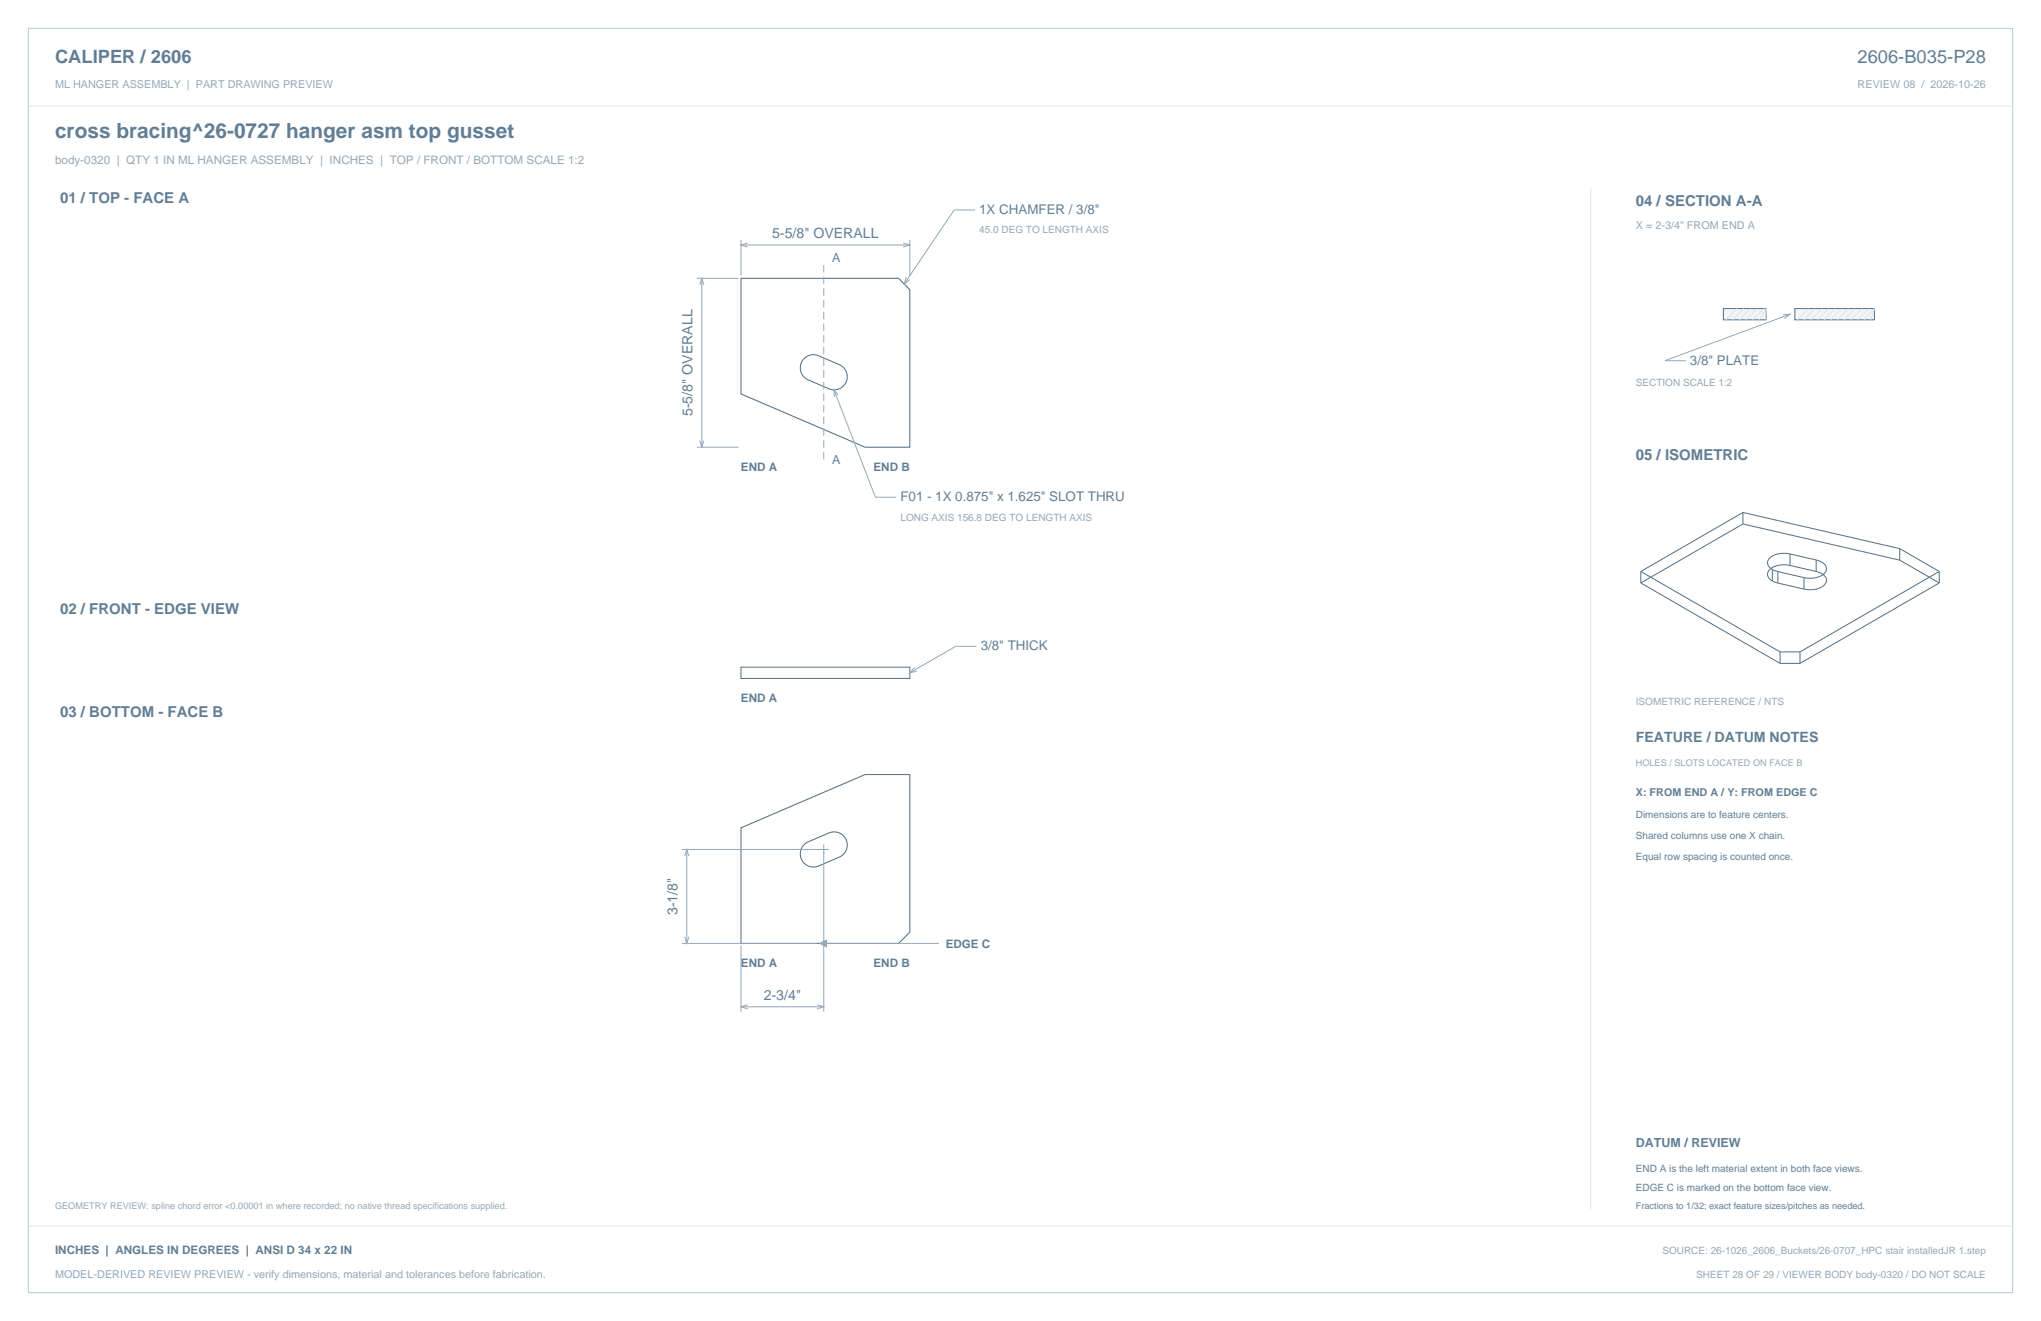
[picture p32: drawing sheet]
<svg xmlns="http://www.w3.org/2000/svg" width="864mm" height="559mm" viewBox="0 0 864 559" stroke-linecap="round" stroke-linejoin="round" font-family="sans-serif">
<defs><g id="words">
<text font-size="8.8" fill="#617e94" x="23.3" y="58.2">cross bracing^26-0727 hanger asm top gusset</text>
<g font-size="7.8" fill="#617e94">
<text x="23.3" y="26.8">CALIPER / 2606</text>
<text x="786" y="26.8">2606-B035-P28</text>
</g>
<g font-size="6.3" fill="#617e94">
<text x="25.4" y="86.1">01 / TOP - FACE A</text>
<text x="692.1" y="87.1">04 / SECTION A-A</text>
<text x="692.1" y="194.4">05 / ISOMETRIC</text>
<text x="25.4" y="259.6">02 / FRONT - EDGE VIEW</text>
<text x="25.4" y="303.4">03 / BOTTOM - FACE B</text>
</g>
<g font-size="6" fill="#617e94">
<text x="326.7" y="100.8">5-5/8&quot; OVERALL</text>
<text x="293.1" y="176" transform="rotate(-90 293.1 176)">5-5/8&quot; OVERALL</text>
<text x="692.1" y="314">FEATURE / DATUM NOTES</text>
<text x="286.7" y="387.1" transform="rotate(-90 286.7 387.1)">3-1/8&quot;</text>
<text x="323.1" y="423.1">2-3/4&quot;</text>
</g>
<g font-size="5.6" fill="#617e94">
<text x="414.3" y="90.6">1X CHAMFER / 3/8&quot;</text>
<text x="715.1" y="154.3">3/8&quot; PLATE</text>
<text x="381" y="212.1">F01 - 1X 0.875&quot; x 1.625&quot; SLOT THRU</text>
<text x="415" y="275.2">3/8&quot; THICK</text>
</g>
<g font-size="5.3" fill="#617e94">
<text x="352.1" y="111">A</text>
<text x="352.1" y="196.2">A</text>
<text x="692.1" y="485.1">DATUM / REVIEW</text>
</g>
<text font-size="4.9" fill="#93a8b9" x="23.3" y="69.5">body-0320 | QTY 1 IN ML HANGER ASSEMBLY | INCHES | TOP / FRONT / BOTTOM SCALE 1:2</text>
<g font-size="4.9" fill="#617e94">
<text x="313.5" y="199.4">END A</text>
<text x="369.6" y="199.4">END B</text>
<text x="313.5" y="296.9">END A</text>
<text x="400.1" y="400.8">EDGE C</text>
<text x="313.5" y="409">END A</text>
<text x="369.6" y="409">END B</text>
<text x="23.3" y="530.6">INCHES | ANGLES IN DEGREES | ANSI D 34 x 22 IN</text>
</g>
<g font-size="4.6" fill="#93a8b9">
<text x="23.3" y="37">ML HANGER ASSEMBLY | PART DRAWING PREVIEW</text>
<text x="786" y="37">REVIEW 08 / 2026-10-26</text>
<text x="692.1" y="97">X = 2-3/4&quot; FROM END A</text>
<text x="23.3" y="540.5">MODEL-DERIVED REVIEW PREVIEW - verify dimensions, material and tolerances before fabrication.</text>
</g>
<text font-size="4.6" fill="#617e94" x="692.1" y="336.9">X: FROM END A / Y: FROM EDGE C</text>
<g font-size="4.2" fill="#93a8b9">
<text x="414.3" y="98.7">45.0 DEG TO LENGTH AXIS</text>
<text x="692.1" y="163.2">SECTION SCALE 1:2</text>
<text x="381" y="220.2">LONG AXIS 156.8 DEG TO LENGTH AXIS</text>
<text x="692.1" y="298.1">ISOMETRIC REFERENCE / NTS</text>
<text x="703.4" y="530.6">SOURCE: 26-1026_2606_Buckets/26-0707_HPC stair installedJR 1.step</text>
<text x="717.7" y="540.5">SHEET 28 OF 29 / VIEWER BODY body-0320 / DO NOT SCALE</text>
</g>
<g font-size="4.2" fill="#617e94">
<text x="692.1" y="346.1">Dimensions are to feature centers.</text>
<text x="692.1" y="354.9">Shared columns use one X chain.</text>
<text x="692.1" y="363.7">Equal row spacing is counted once.</text>
<text x="692.1" y="495.7">END A is the left material extent in both face views.</text>
<text x="692.1" y="503.8">EDGE C is marked on the bottom face view.</text>
</g>
<g font-size="3.9" fill="#93a8b9">
<text x="692.1" y="323.8">HOLES / SLOTS LOCATED ON FACE B</text>
<text x="23.3" y="511.5">GEOMETRY REVIEW: spline chord error &lt;0.00001 in where recorded; no native thread specifications supplied.</text>
</g>
<text font-size="3.9" fill="#617e94" x="692.1" y="511.5">Fractions to 1/32; exact feature sizes/pitches as needed.</text>
</g></defs>
<path d="M12 12h839.6v534.8h-839.6z" fill="none" stroke="#b8cad8" stroke-width=".42"/>
<path d="M12 44.8h839.6M673.1 79.4v432.1" fill="none" stroke="#dbe5ed" stroke-width=".42"/>
<path d="M313.5 117.7h66.7l4.8 4.8v66.7h-19l-52.5-22.6zM340.3 151.6a5.6 5.6 0 0 1 5.3-1.4l9.5 4.1a5.6 5.6 0 0 1 2.9 7.3 5.6 5.6 0 0 1-7.3 2.9l-8.7-3.8a5.6 5.6 0 0 1-1.7-9.1zM313.5 350.2l52.5-22.6h19v66.7l-4.8 4.8h-66.7zM340.2 357.3l1.6-1.1 8.9-3.8a5.6 5.6 0 0 1 7.3 2.9 5.6 5.6 0 0 1-2.9 7.3l-8.9 3.8-2 .4a5.6 5.6 0 0 1-5.1-3.4 5.6 5.6 0 0 1 1.1-6.1z" fill="none" stroke="#536f85" stroke-width=".44"/>
<g fill="none" stroke="#93a8b9" stroke-width=".42">
<path d="M412.6 88.8h-8.8l-21.2 31.3M294.8 117.7h17.7M297 117.7v71.5M313.5 101.5v15.2M313.5 103.6h71.5M316.4 102.7l-2.9 .9 2.9 .9M382.1 102.7l2.9 .9-2.9 .9M383.4 117.3l-.8 2.8 2.3-1.8M385 101.5v15.2M296.1 120.6l.9-2.9 .8 2.9M352.9 164.9l17.5 45.4h8.8M354.7 167.2l-1.8-2.3 .2 3"/>
<path d="M294.8 189.2h17.7M296.1 186.4l.9 2.8 .8-2.8M413.2 273.4h-8.8l-19.4 11.2M387 282.4l-2 2.2 2.9-.6M288.5 359.3h62.2M290.6 359.3v39.8M348.6 357.2v70.8M289.7 362.2l.9-2.9 .9 2.9M288.5 399.1h57.3M289.7 396.3l.9 2.8 .9-2.8M346.9 399.1h50.4M313.5 400.1v27.9"/>
<path d="M313.5 425.9h35.1M316.4 425l-2.9 .9 2.9 .9M345.7 425l2.9 .9-2.9 .9"/>
</g>
<path d="M348.6 112.1v82.4" fill="none" stroke="#93a8b9" stroke-width=".42" stroke-dasharray="3.2 1.8" stroke-linecap="butt"/>
<path d="M313.5 282.2h71.5v4.8h-71.5z" fill="none" stroke="#536f85" stroke-width=".42"/>
<path d="M346.9 399.1l2.8-1.4v2.8z" fill="#93a8b9" stroke="#93a8b9" stroke-width=".42"/>
<path d="M729.2 130.5h18.1v4.8h-18.1z" fill-rule="evenodd" fill="#f2f6f9" stroke="#536f85" stroke-width=".42"/>
<path d="M735 130.5l-4.7 4.8M737.8 130.5l-4.7 4.8M740.7 130.5l-4.8 4.8M743.5 130.5l-4.8 4.8M744.4 135.3l2.9-4.8-.1 4.8M746.3 130.5l-4.7 4.8" fill="none" stroke="#dbe5ed" stroke-width=".42"/>
<path d="M759.4 130.5h33.7v4.8h-33.7z" fill-rule="evenodd" fill="#f2f6f9" stroke="#536f85" stroke-width=".42"/>
<path d="M765.3 130.5l-4.8 4.8M768.1 130.5l-4.8 4.8M770.9 130.5l-4.8 4.8M773.7 130.5l-4.7 4.8M776.5 130.5l-4.7 4.8M779.4 130.5l-4.8 4.8M782.2 130.5l-4.8 4.8M785 130.5l-4.7 4.8M787.8 130.5l-4.7 4.8M788.7 135.3l4.4-4.8-1.6 4.8M790.7 130.5l-4.8 4.8M12 518.6h839.6" fill="none" stroke="#dbe5ed" stroke-width=".42"/>
<path d="M754.5 133.1l2.9-.2-2.3 1.8M757.4 132.9l-52.9 19.7h8.8" fill="none" stroke="#93a8b9" stroke-width=".42"/>
<g fill="none" stroke="#536f85" stroke-width=".42">
<path d="M737.5 216.8v4.8M737.5 216.8l-43.2 24.9M737.5 216.8l66.3 15.3M737.5 221.6l-43.2 25M737.5 221.6l66.3 15.3M757.4 234.3l-3.5-.2-3.3 .8a3.1 3.1 0 0 0-1.9 5l1.2 1M757.4 239.2l-3.5-.3-3.3 .8a3.1 3.1 0 0 0-1.9 5.1l1.2 1M757.4 234.3l11.1 2.6M757.4 239.2l11.1 2.5M757.4 234.3v4.9M768.5 236.9a4.4 4.4 0 0 1 4.3 4.2 7.3 7.3 0 0 1-8.2 3.4l-1.3-.2M768.5 236.9v4.8"/>
<path d="M803.8 232.1l16.8 9.6M803.8 232.1v4.8M803.8 236.9l16.8 9.7M694.3 246.6l58.9 34M694.3 241.7v4.9M694.3 241.7l58.9 34.1M749.9 245.8l2.4 .8M749.9 240.9l2.4 .9M749.9 240.9v4.9M752.3 241.8l11 2.5M752.3 246.6l11 2.6M752.3 241.8v4.8"/>
<path d="M763.3 244.3v4.9M768.5 241.7a4.4 4.4 0 0 1 4.3 4.3 7.3 7.3 0 0 1-8.2 3.4l-1.3-.2M820.6 246.6l-59 34M820.6 241.7v4.9M820.6 241.7l-59 34.1M753.2 275.8v4.8M753.2 275.8h8.4M761.6 275.8v4.8M753.2 280.6h8.4"/>
</g>
<use href="#words"/>
</svg>
